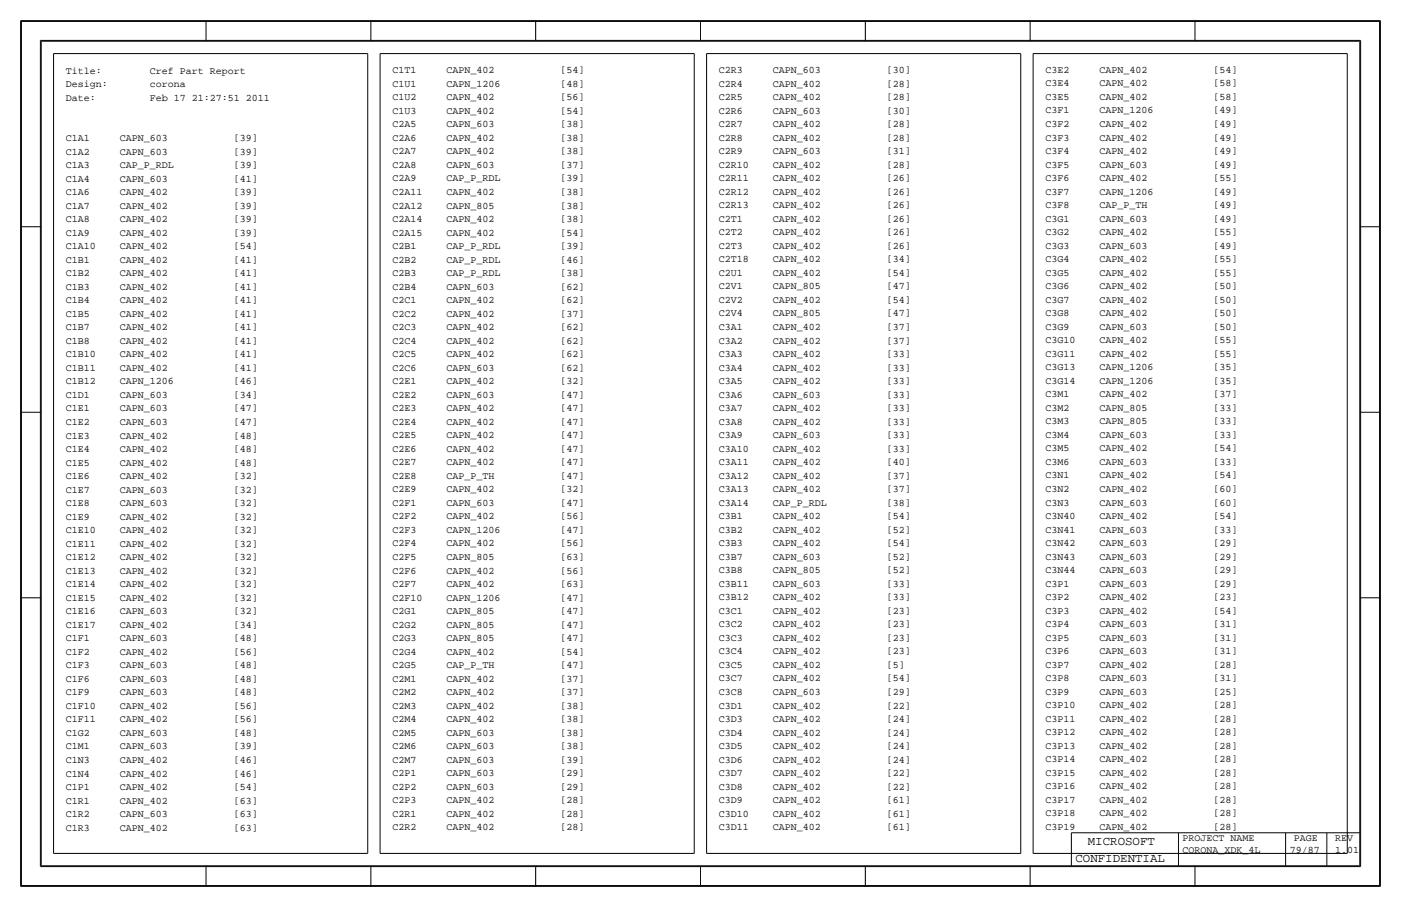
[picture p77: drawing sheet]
<svg xmlns="http://www.w3.org/2000/svg" width="432mm" height="279mm" viewBox="0 0 432 279" stroke-linecap="round" stroke-linejoin="round" font-family="sans-serif">
<defs><g id="words">
<g font-size="3.8">
<text x="335.3" y="260.3">MICROSOFT</text>
<text x="331.5" y="265.4">CONFIDENTIAL</text>
</g>
<g font-size="3.1">
<text x="20.3" y="22.6">Title:</text>
<text x="46.2" y="22.6">Cref Part Report</text>
<text x="121" y="22.6">C1T1</text>
<text x="137.6" y="22.6">CAPN_402</text>
<text x="172.7" y="22.6">[54]</text>
<text x="221.6" y="22.5">C2R3</text>
<text x="238.2" y="22.5">CAPN_603</text>
<text x="273.4" y="22.5">[30]</text>
<text x="322.2" y="22.5">C3E2</text>
<text x="338.9" y="22.5">CAPN_402</text>
<text x="374" y="22.5">[54]</text>
<text x="20.3" y="26.8">Design:</text>
<text x="46.2" y="26.8">corona</text>
<text x="121" y="26.8">C1U1</text>
<text x="137.6" y="26.8">CAPN_1206</text>
<text x="172.7" y="26.8">[48]</text>
<text x="221.6" y="26.7">C2R4</text>
<text x="238.2" y="26.7">CAPN_402</text>
<text x="273.4" y="26.7">[28]</text>
<text x="322.2" y="26.6">C3E4</text>
<text x="338.9" y="26.6">CAPN_402</text>
<text x="374" y="26.6">[58]</text>
<text x="20.3" y="31">Date:</text>
<text x="46.2" y="31">Feb 17 21:27:51 2011</text>
<text x="121" y="35.1">C1U3</text>
<text x="121" y="30.9">C1U2</text>
<text x="137.6" y="35.1">CAPN_402</text>
<text x="137.6" y="30.9">CAPN_402</text>
<text x="172.7" y="35.1">[54]</text>
<text x="172.7" y="30.9">[56]</text>
<text x="221.6" y="35">C2R6</text>
<text x="221.6" y="30.9">C2R5</text>
<text x="238.2" y="35">CAPN_603</text>
<text x="238.2" y="30.9">CAPN_402</text>
<text x="273.4" y="35">[30]</text>
<text x="273.4" y="30.9">[28]</text>
<text x="322.2" y="35">C3F1</text>
<text x="322.2" y="30.8">C3E5</text>
<text x="338.9" y="35">CAPN_1206</text>
<text x="338.9" y="30.8">CAPN_402</text>
<text x="374" y="35">[49]</text>
<text x="374" y="30.8">[58]</text>
<text x="121" y="39.2">C2A5</text>
<text x="137.6" y="39.2">CAPN_603</text>
<text x="172.7" y="39.2">[38]</text>
<text x="221.6" y="39.2">C2R7</text>
<text x="238.2" y="39.2">CAPN_402</text>
<text x="273.4" y="39.2">[28]</text>
<text x="322.2" y="39.1">C3F2</text>
<text x="338.9" y="39.1">CAPN_402</text>
<text x="374" y="39.1">[49]</text>
<text x="20.3" y="47.6">C1A2</text>
<text x="20.3" y="43.5">C1A1</text>
<text x="37" y="47.6">CAPN_603</text>
<text x="37" y="43.5">CAPN_603</text>
<text x="72.1" y="47.6">[39]</text>
<text x="72.1" y="43.5">[39]</text>
<text x="121" y="47.6">C2A7</text>
<text x="121" y="43.4">C2A6</text>
<text x="137.6" y="47.6">CAPN_402</text>
<text x="137.6" y="43.4">CAPN_402</text>
<text x="172.7" y="47.6">[38]</text>
<text x="172.7" y="43.4">[38]</text>
<text x="221.6" y="47.5">C2R9</text>
<text x="221.6" y="43.3">C2R8</text>
<text x="238.2" y="47.5">CAPN_603</text>
<text x="238.2" y="43.3">CAPN_402</text>
<text x="273.4" y="47.5">[31]</text>
<text x="273.4" y="43.3">[28]</text>
<text x="322.2" y="47.5">C3F4</text>
<text x="322.2" y="43.3">C3F3</text>
<text x="338.9" y="47.5">CAPN_402</text>
<text x="338.9" y="43.3">CAPN_402</text>
<text x="374" y="47.5">[49]</text>
<text x="374" y="43.3">[49]</text>
<text x="20.3" y="51.8">C1A3</text>
<text x="37" y="51.8">CAP_P_RDL</text>
<text x="72.1" y="51.8">[39]</text>
<text x="121" y="51.7">C2A8</text>
<text x="137.6" y="51.7">CAPN_603</text>
<text x="172.7" y="51.7">[37]</text>
<text x="221.6" y="51.7">C2R10</text>
<text x="238.2" y="51.7">CAPN_402</text>
<text x="273.4" y="51.7">[28]</text>
<text x="322.2" y="51.6">C3F5</text>
<text x="338.9" y="51.6">CAPN_603</text>
<text x="374" y="51.6">[49]</text>
<text x="20.3" y="56">C1A4</text>
<text x="37" y="56">CAPN_603</text>
<text x="72.1" y="56">[41]</text>
<text x="121" y="55.9">C2A9</text>
<text x="137.6" y="55.9">CAP_P_RDL</text>
<text x="172.7" y="55.9">[39]</text>
<text x="221.6" y="55.8">C2R11</text>
<text x="238.2" y="55.8">CAPN_402</text>
<text x="273.4" y="55.8">[26]</text>
<text x="322.2" y="59.9">C3F7</text>
<text x="322.2" y="55.8">C3F6</text>
<text x="338.9" y="59.9">CAPN_1206</text>
<text x="338.9" y="55.8">CAPN_402</text>
<text x="374" y="59.9">[49]</text>
<text x="374" y="55.8">[55]</text>
<text x="20.3" y="64.3">C1A7</text>
<text x="20.3" y="60.1">C1A6</text>
<text x="37" y="64.3">CAPN_402</text>
<text x="37" y="60.1">CAPN_402</text>
<text x="72.1" y="64.3">[39]</text>
<text x="72.1" y="60.1">[39]</text>
<text x="121" y="64.2">C2A12</text>
<text x="121" y="60.1">C2A11</text>
<text x="137.6" y="64.2">CAPN_805</text>
<text x="137.6" y="60.1">CAPN_402</text>
<text x="172.7" y="64.2">[38]</text>
<text x="172.7" y="60.1">[38]</text>
<text x="221.6" y="64.2">C2R13</text>
<text x="221.6" y="60">C2R12</text>
<text x="238.2" y="64.2">CAPN_402</text>
<text x="238.2" y="60">CAPN_402</text>
<text x="273.4" y="64.2">[26]</text>
<text x="273.4" y="60">[26]</text>
<text x="322.2" y="64.1">C3F8</text>
<text x="338.9" y="64.1">CAP_P_TH</text>
<text x="374" y="64.1">[49]</text>
<text x="20.3" y="68.5">C1A8</text>
<text x="37" y="68.5">CAPN_402</text>
<text x="72.1" y="68.5">[39]</text>
<text x="121" y="68.4">C2A14</text>
<text x="137.6" y="68.4">CAPN_402</text>
<text x="172.7" y="68.4">[38]</text>
<text x="221.6" y="68.3">C2T1</text>
<text x="238.2" y="68.3">CAPN_402</text>
<text x="273.4" y="68.3">[26]</text>
<text x="322.2" y="68.3">C3G1</text>
<text x="338.9" y="68.3">CAPN_603</text>
<text x="374" y="68.3">[49]</text>
<text x="20.3" y="76.8">C1A10</text>
<text x="20.3" y="72.6">C1A9</text>
<text x="37" y="76.8">CAPN_402</text>
<text x="37" y="72.6">CAPN_402</text>
<text x="72.1" y="76.8">[54]</text>
<text x="72.1" y="72.6">[39]</text>
<text x="121" y="76.7">C2B1</text>
<text x="121" y="72.6">C2A15</text>
<text x="137.6" y="76.7">CAP_P_RDL</text>
<text x="137.6" y="72.6">CAPN_402</text>
<text x="172.7" y="76.7">[39]</text>
<text x="172.7" y="72.6">[54]</text>
<text x="221.6" y="76.7">C2T3</text>
<text x="221.6" y="72.5">C2T2</text>
<text x="238.2" y="76.7">CAPN_402</text>
<text x="238.2" y="72.5">CAPN_402</text>
<text x="273.4" y="76.7">[26]</text>
<text x="273.4" y="72.5">[26]</text>
<text x="322.2" y="76.6">C3G3</text>
<text x="322.2" y="72.4">C3G2</text>
<text x="338.9" y="76.6">CAPN_603</text>
<text x="338.9" y="72.4">CAPN_402</text>
<text x="374" y="76.6">[49]</text>
<text x="374" y="72.4">[55]</text>
<text x="20.3" y="81">C1B1</text>
<text x="37" y="81">CAPN_402</text>
<text x="72.1" y="81">[41]</text>
<text x="121" y="80.9">C2B2</text>
<text x="137.6" y="80.9">CAP_P_RDL</text>
<text x="172.7" y="80.9">[46]</text>
<text x="221.6" y="80.8">C2T18</text>
<text x="238.2" y="80.8">CAPN_402</text>
<text x="273.4" y="80.8">[34]</text>
<text x="322.2" y="80.8">C3G4</text>
<text x="338.9" y="80.8">CAPN_402</text>
<text x="374" y="80.8">[55]</text>
<text x="20.3" y="89.3">C1B3</text>
<text x="20.3" y="85.1">C1B2</text>
<text x="37" y="89.3">CAPN_402</text>
<text x="37" y="85.1">CAPN_402</text>
<text x="72.1" y="89.3">[41]</text>
<text x="72.1" y="85.1">[41]</text>
<text x="121" y="89.2">C2B4</text>
<text x="121" y="85.1">C2B3</text>
<text x="137.6" y="89.2">CAPN_603</text>
<text x="137.6" y="85.1">CAP_P_RDL</text>
<text x="172.7" y="89.2">[62]</text>
<text x="172.7" y="85.1">[38]</text>
<text x="221.6" y="89.2">C2V1</text>
<text x="221.6" y="85">C2U1</text>
<text x="238.2" y="89.2">CAPN_805</text>
<text x="238.2" y="85">CAPN_402</text>
<text x="273.4" y="89.2">[47]</text>
<text x="273.4" y="85">[54]</text>
<text x="322.2" y="89.1">C3G6</text>
<text x="322.2" y="84.9">C3G5</text>
<text x="338.9" y="89.1">CAPN_402</text>
<text x="338.9" y="84.9">CAPN_402</text>
<text x="374" y="89.1">[50]</text>
<text x="374" y="84.9">[55]</text>
<text x="20.3" y="93.4">C1B4</text>
<text x="37" y="93.4">CAPN_402</text>
<text x="72.1" y="93.4">[41]</text>
<text x="121" y="93.4">C2C1</text>
<text x="137.6" y="93.4">CAPN_402</text>
<text x="172.7" y="93.4">[62]</text>
<text x="221.6" y="93.3">C2V2</text>
<text x="238.2" y="93.3">CAPN_402</text>
<text x="273.4" y="93.3">[54]</text>
<text x="322.2" y="93.3">C3G7</text>
<text x="338.9" y="93.3">CAPN_402</text>
<text x="374" y="93.3">[50]</text>
<text x="20.3" y="101.8">C1B7</text>
<text x="20.3" y="97.6">C1B5</text>
<text x="37" y="101.8">CAPN_402</text>
<text x="37" y="97.6">CAPN_402</text>
<text x="72.1" y="101.8">[41]</text>
<text x="72.1" y="97.6">[41]</text>
<text x="121" y="101.7">C2C3</text>
<text x="121" y="97.5">C2C2</text>
<text x="137.6" y="101.7">CAPN_402</text>
<text x="137.6" y="97.5">CAPN_402</text>
<text x="172.7" y="101.7">[62]</text>
<text x="172.7" y="97.5">[37]</text>
<text x="221.6" y="101.7">C3A1</text>
<text x="221.6" y="97.5">C2V4</text>
<text x="238.2" y="101.7">CAPN_402</text>
<text x="238.2" y="97.5">CAPN_805</text>
<text x="273.4" y="101.7">[37]</text>
<text x="273.4" y="97.5">[47]</text>
<text x="322.2" y="101.6">C3G9</text>
<text x="322.2" y="97.4">C3G8</text>
<text x="338.9" y="101.6">CAPN_603</text>
<text x="338.9" y="97.4">CAPN_402</text>
<text x="374" y="101.6">[50]</text>
<text x="374" y="97.4">[50]</text>
<text x="20.3" y="105.9">C1B8</text>
<text x="37" y="105.9">CAPN_402</text>
<text x="72.1" y="105.9">[41]</text>
<text x="121" y="105.9">C2C4</text>
<text x="137.6" y="105.9">CAPN_402</text>
<text x="172.7" y="105.9">[62]</text>
<text x="221.6" y="105.8">C3A2</text>
<text x="238.2" y="105.8">CAPN_402</text>
<text x="273.4" y="105.8">[37]</text>
<text x="322.2" y="105.8">C3G10</text>
<text x="338.9" y="105.8">CAPN_402</text>
<text x="374" y="105.8">[55]</text>
<text x="20.3" y="110.1">C1B10</text>
<text x="37" y="110.1">CAPN_402</text>
<text x="72.1" y="110.1">[41]</text>
<text x="121" y="110">C2C5</text>
<text x="137.6" y="110">CAPN_402</text>
<text x="172.7" y="110">[62]</text>
<text x="221.6" y="110">C3A3</text>
<text x="238.2" y="110">CAPN_402</text>
<text x="273.4" y="110">[33]</text>
<text x="322.2" y="109.9">C3G11</text>
<text x="338.9" y="109.9">CAPN_402</text>
<text x="374" y="109.9">[55]</text>
<text x="20.3" y="118.4">C1B12</text>
<text x="20.3" y="114.3">C1B11</text>
<text x="37" y="118.4">CAPN_1206</text>
<text x="37" y="114.3">CAPN_402</text>
<text x="72.1" y="118.4">[46]</text>
<text x="72.1" y="114.3">[41]</text>
<text x="121" y="118.4">C2E1</text>
<text x="121" y="114.2">C2C6</text>
<text x="137.6" y="118.4">CAPN_402</text>
<text x="137.6" y="114.2">CAPN_603</text>
<text x="172.7" y="118.4">[32]</text>
<text x="172.7" y="114.2">[62]</text>
<text x="221.6" y="118.3">C3A5</text>
<text x="221.6" y="114.1">C3A4</text>
<text x="238.2" y="118.3">CAPN_402</text>
<text x="238.2" y="114.1">CAPN_402</text>
<text x="273.4" y="118.3">[33]</text>
<text x="273.4" y="114.1">[33]</text>
<text x="322.2" y="118.2">C3G14</text>
<text x="322.2" y="114.1">C3G13</text>
<text x="338.9" y="118.2">CAPN_1206</text>
<text x="338.9" y="114.1">CAPN_1206</text>
<text x="374" y="118.2">[35]</text>
<text x="374" y="114.1">[35]</text>
<text x="20.3" y="122.6">C1D1</text>
<text x="37" y="122.6">CAPN_603</text>
<text x="72.1" y="122.6">[34]</text>
<text x="121" y="122.5">C2E2</text>
<text x="137.6" y="122.5">CAPN_603</text>
<text x="172.7" y="122.5">[47]</text>
<text x="221.6" y="122.5">C3A6</text>
<text x="238.2" y="122.5">CAPN_603</text>
<text x="273.4" y="122.5">[33]</text>
<text x="322.2" y="122.4">C3M1</text>
<text x="338.9" y="122.4">CAPN_402</text>
<text x="374" y="122.4">[37]</text>
<text x="20.3" y="130.9">C1E2</text>
<text x="20.3" y="126.8">C1E1</text>
<text x="37" y="130.9">CAPN_603</text>
<text x="37" y="126.8">CAPN_603</text>
<text x="72.1" y="130.9">[47]</text>
<text x="72.1" y="126.8">[47]</text>
<text x="121" y="130.9">C2E4</text>
<text x="121" y="126.7">C2E3</text>
<text x="137.6" y="130.9">CAPN_402</text>
<text x="137.6" y="126.7">CAPN_402</text>
<text x="172.7" y="130.9">[47]</text>
<text x="172.7" y="126.7">[47]</text>
<text x="221.6" y="130.8">C3A8</text>
<text x="221.6" y="126.6">C3A7</text>
<text x="238.2" y="130.8">CAPN_402</text>
<text x="238.2" y="126.6">CAPN_402</text>
<text x="273.4" y="130.8">[33]</text>
<text x="273.4" y="126.6">[33]</text>
<text x="322.2" y="130.7">C3M3</text>
<text x="322.2" y="126.6">C3M2</text>
<text x="338.9" y="130.7">CAPN_805</text>
<text x="338.9" y="126.6">CAPN_805</text>
<text x="374" y="130.7">[33]</text>
<text x="374" y="126.6">[33]</text>
<text x="20.3" y="135.1">C1E3</text>
<text x="37" y="135.1">CAPN_402</text>
<text x="72.1" y="135.1">[48]</text>
<text x="121" y="135">C2E5</text>
<text x="137.6" y="135">CAPN_402</text>
<text x="172.7" y="135">[47]</text>
<text x="221.6" y="135">C3A9</text>
<text x="238.2" y="135">CAPN_603</text>
<text x="273.4" y="135">[33]</text>
<text x="322.2" y="134.9">C3M4</text>
<text x="338.9" y="134.9">CAPN_603</text>
<text x="374" y="134.9">[33]</text>
<text x="20.3" y="143.4">C1E5</text>
<text x="20.3" y="139.3">C1E4</text>
<text x="37" y="143.4">CAPN_402</text>
<text x="37" y="139.3">CAPN_402</text>
<text x="72.1" y="143.4">[48]</text>
<text x="72.1" y="139.3">[48]</text>
<text x="121" y="143.4">C2E7</text>
<text x="121" y="139.2">C2E6</text>
<text x="137.6" y="143.4">CAPN_402</text>
<text x="137.6" y="139.2">CAPN_402</text>
<text x="172.7" y="143.4">[47]</text>
<text x="172.7" y="139.2">[47]</text>
<text x="221.6" y="143.3">C3A11</text>
<text x="221.6" y="139.1">C3A10</text>
<text x="238.2" y="143.3">CAPN_402</text>
<text x="238.2" y="139.1">CAPN_402</text>
<text x="273.4" y="143.3">[40]</text>
<text x="273.4" y="139.1">[33]</text>
<text x="322.2" y="143.2">C3M6</text>
<text x="322.2" y="139.1">C3M5</text>
<text x="338.9" y="143.2">CAPN_603</text>
<text x="338.9" y="139.1">CAPN_402</text>
<text x="374" y="143.2">[33]</text>
<text x="374" y="139.1">[54]</text>
<text x="20.3" y="147.6">C1E6</text>
<text x="37" y="147.6">CAPN_402</text>
<text x="72.1" y="147.6">[32]</text>
<text x="121" y="147.5">C2E8</text>
<text x="137.6" y="147.5">CAP_P_TH</text>
<text x="172.7" y="147.5">[47]</text>
<text x="221.6" y="147.5">C3A12</text>
<text x="238.2" y="147.5">CAPN_402</text>
<text x="273.4" y="147.5">[37]</text>
<text x="322.2" y="147.4">C3N1</text>
<text x="338.9" y="147.4">CAPN_402</text>
<text x="374" y="147.4">[54]</text>
<text x="20.3" y="155.9">C1E8</text>
<text x="20.3" y="151.7">C1E7</text>
<text x="37" y="155.9">CAPN_603</text>
<text x="37" y="151.7">CAPN_603</text>
<text x="72.1" y="155.9">[32]</text>
<text x="72.1" y="151.7">[32]</text>
<text x="121" y="155.9">C2F1</text>
<text x="121" y="151.7">C2E9</text>
<text x="137.6" y="155.9">CAPN_603</text>
<text x="137.6" y="151.7">CAPN_402</text>
<text x="172.7" y="155.9">[47]</text>
<text x="172.7" y="151.7">[32]</text>
<text x="221.6" y="155.8">C3A14</text>
<text x="221.6" y="151.6">C3A13</text>
<text x="238.2" y="155.8">CAP_P_RDL</text>
<text x="238.2" y="151.6">CAPN_402</text>
<text x="273.4" y="155.8">[38]</text>
<text x="273.4" y="151.6">[37]</text>
<text x="322.2" y="155.7">C3N3</text>
<text x="322.2" y="151.6">C3N2</text>
<text x="338.9" y="155.7">CAPN_603</text>
<text x="338.9" y="151.6">CAPN_402</text>
<text x="374" y="155.7">[60]</text>
<text x="374" y="151.6">[60]</text>
<text x="20.3" y="160.1">C1E9</text>
<text x="37" y="160.1">CAPN_402</text>
<text x="72.1" y="160.1">[32]</text>
<text x="121" y="160">C2F2</text>
<text x="137.6" y="160">CAPN_402</text>
<text x="172.7" y="160">[56]</text>
<text x="221.6" y="160">C3B1</text>
<text x="238.2" y="160">CAPN_402</text>
<text x="273.4" y="160">[54]</text>
<text x="322.2" y="159.9">C3N40</text>
<text x="338.9" y="159.9">CAPN_402</text>
<text x="374" y="159.9">[54]</text>
<text x="20.3" y="164.2">C1E10</text>
<text x="37" y="164.2">CAPN_402</text>
<text x="72.1" y="164.2">[32]</text>
<text x="121" y="164.2">C2F3</text>
<text x="137.6" y="164.2">CAPN_1206</text>
<text x="172.7" y="164.2">[47]</text>
<text x="221.6" y="164.1">C3B2</text>
<text x="238.2" y="164.1">CAPN_402</text>
<text x="273.4" y="164.1">[52]</text>
<text x="322.2" y="164.1">C3N41</text>
<text x="338.9" y="164.1">CAPN_603</text>
<text x="374" y="164.1">[33]</text>
<text x="20.3" y="172.6">C1E12</text>
<text x="20.3" y="168.4">C1E11</text>
<text x="37" y="172.6">CAPN_402</text>
<text x="37" y="168.4">CAPN_402</text>
<text x="72.1" y="172.6">[32]</text>
<text x="72.1" y="168.4">[32]</text>
<text x="121" y="172.5">C2F5</text>
<text x="121" y="168.3">C2F4</text>
<text x="137.6" y="172.5">CAPN_805</text>
<text x="137.6" y="168.3">CAPN_402</text>
<text x="172.7" y="172.5">[63]</text>
<text x="172.7" y="168.3">[56]</text>
<text x="221.6" y="172.4">C3B7</text>
<text x="221.6" y="168.3">C3B3</text>
<text x="238.2" y="172.4">CAPN_603</text>
<text x="238.2" y="168.3">CAPN_402</text>
<text x="273.4" y="172.4">[52]</text>
<text x="273.4" y="168.3">[54]</text>
<text x="322.2" y="172.4">C3N43</text>
<text x="322.2" y="168.2">C3N42</text>
<text x="338.9" y="172.4">CAPN_603</text>
<text x="338.9" y="168.2">CAPN_603</text>
<text x="374" y="172.4">[29]</text>
<text x="374" y="168.2">[29]</text>
<text x="20.3" y="176.7">C1E13</text>
<text x="37" y="176.7">CAPN_402</text>
<text x="72.1" y="176.7">[32]</text>
<text x="121" y="176.7">C2F6</text>
<text x="137.6" y="176.7">CAPN_402</text>
<text x="172.7" y="176.7">[56]</text>
<text x="221.6" y="176.6">C3B8</text>
<text x="238.2" y="176.6">CAPN_805</text>
<text x="273.4" y="176.6">[52]</text>
<text x="322.2" y="176.6">C3N44</text>
<text x="338.9" y="176.6">CAPN_603</text>
<text x="374" y="176.6">[29]</text>
<text x="20.3" y="185.1">C1E15</text>
<text x="20.3" y="180.9">C1E14</text>
<text x="37" y="185.1">CAPN_402</text>
<text x="37" y="180.9">CAPN_402</text>
<text x="72.1" y="185.1">[32]</text>
<text x="72.1" y="180.9">[32]</text>
<text x="121" y="185">C2F10</text>
<text x="121" y="180.8">C2F7</text>
<text x="137.6" y="185">CAPN_1206</text>
<text x="137.6" y="180.8">CAPN_402</text>
<text x="172.7" y="185">[47]</text>
<text x="172.7" y="180.8">[63]</text>
<text x="221.6" y="184.9">C3B12</text>
<text x="221.6" y="180.8">C3B11</text>
<text x="238.2" y="184.9">CAPN_402</text>
<text x="238.2" y="180.8">CAPN_603</text>
<text x="273.4" y="184.9">[33]</text>
<text x="273.4" y="180.8">[33]</text>
<text x="322.2" y="184.9">C3P2</text>
<text x="322.2" y="180.7">C3P1</text>
<text x="338.9" y="184.9">CAPN_402</text>
<text x="338.9" y="180.7">CAPN_603</text>
<text x="374" y="184.9">[23]</text>
<text x="374" y="180.7">[29]</text>
<text x="20.3" y="189.2">C1E16</text>
<text x="37" y="189.2">CAPN_603</text>
<text x="72.1" y="189.2">[32]</text>
<text x="121" y="189.2">C2G1</text>
<text x="137.6" y="189.2">CAPN_805</text>
<text x="172.7" y="189.2">[47]</text>
<text x="221.6" y="189.1">C3C1</text>
<text x="238.2" y="189.1">CAPN_402</text>
<text x="273.4" y="189.1">[23]</text>
<text x="322.2" y="189">C3P3</text>
<text x="338.9" y="189">CAPN_402</text>
<text x="374" y="189">[54]</text>
<text x="20.3" y="197.6">C1F1</text>
<text x="20.3" y="193.4">C1E17</text>
<text x="37" y="197.6">CAPN_603</text>
<text x="37" y="193.4">CAPN_402</text>
<text x="72.1" y="197.6">[48]</text>
<text x="72.1" y="193.4">[34]</text>
<text x="121" y="197.5">C2G3</text>
<text x="121" y="193.3">C2G2</text>
<text x="137.6" y="197.5">CAPN_805</text>
<text x="137.6" y="193.3">CAPN_805</text>
<text x="172.7" y="197.5">[47]</text>
<text x="172.7" y="193.3">[47]</text>
<text x="221.6" y="197.4">C3C3</text>
<text x="221.6" y="193.3">C3C2</text>
<text x="238.2" y="197.4">CAPN_402</text>
<text x="238.2" y="193.3">CAPN_402</text>
<text x="273.4" y="197.4">[23]</text>
<text x="273.4" y="193.3">[23]</text>
<text x="322.2" y="197.4">C3P5</text>
<text x="322.2" y="193.2">C3P4</text>
<text x="338.9" y="197.4">CAPN_603</text>
<text x="338.9" y="193.2">CAPN_603</text>
<text x="374" y="197.4">[31]</text>
<text x="374" y="193.2">[31]</text>
<text x="20.3" y="201.7">C1F2</text>
<text x="37" y="201.7">CAPN_402</text>
<text x="72.1" y="201.7">[56]</text>
<text x="121" y="201.7">C2G4</text>
<text x="137.6" y="201.7">CAPN_402</text>
<text x="172.7" y="201.7">[54]</text>
<text x="221.6" y="201.6">C3C4</text>
<text x="238.2" y="201.6">CAPN_402</text>
<text x="273.4" y="201.6">[23]</text>
<text x="322.2" y="201.5">C3P6</text>
<text x="338.9" y="201.5">CAPN_603</text>
<text x="374" y="201.5">[31]</text>
<text x="20.3" y="205.9">C1F3</text>
<text x="37" y="205.9">CAPN_603</text>
<text x="72.1" y="205.9">[48]</text>
<text x="121" y="210">C2M1</text>
<text x="121" y="205.8">C2G5</text>
<text x="137.6" y="210">CAPN_402</text>
<text x="137.6" y="205.8">CAP_P_TH</text>
<text x="172.7" y="210">[37]</text>
<text x="172.7" y="205.8">[47]</text>
<text x="221.6" y="209.9">C3C7</text>
<text x="221.6" y="205.8">C3C5</text>
<text x="238.2" y="209.9">CAPN_402</text>
<text x="238.2" y="205.8">CAPN_402</text>
<text x="273.4" y="209.9">[54]</text>
<text x="273.4" y="205.8">[5]</text>
<text x="322.2" y="209.9">C3P8</text>
<text x="322.2" y="205.7">C3P7</text>
<text x="338.9" y="209.9">CAPN_603</text>
<text x="338.9" y="205.7">CAPN_402</text>
<text x="374" y="209.9">[31]</text>
<text x="374" y="205.7">[28]</text>
<text x="20.3" y="214.2">C1F9</text>
<text x="20.3" y="210.1">C1F6</text>
<text x="37" y="214.2">CAPN_603</text>
<text x="37" y="210.1">CAPN_603</text>
<text x="72.1" y="214.2">[48]</text>
<text x="72.1" y="210.1">[48]</text>
<text x="121" y="214.2">C2M2</text>
<text x="137.6" y="214.2">CAPN_402</text>
<text x="172.7" y="214.2">[37]</text>
<text x="221.6" y="214.1">C3C8</text>
<text x="238.2" y="214.1">CAPN_603</text>
<text x="273.4" y="214.1">[29]</text>
<text x="322.2" y="214">C3P9</text>
<text x="338.9" y="214">CAPN_603</text>
<text x="374" y="214">[25]</text>
<text x="20.3" y="218.4">C1F10</text>
<text x="37" y="218.4">CAPN_402</text>
<text x="72.1" y="218.4">[56]</text>
<text x="121" y="218.3">C2M3</text>
<text x="137.6" y="218.3">CAPN_402</text>
<text x="172.7" y="218.3">[38]</text>
<text x="221.6" y="218.3">C3D1</text>
<text x="238.2" y="218.3">CAPN_402</text>
<text x="273.4" y="218.3">[22]</text>
<text x="322.2" y="218.2">C3P10</text>
<text x="338.9" y="218.2">CAPN_402</text>
<text x="374" y="218.2">[28]</text>
<text x="20.3" y="226.7">C1G2</text>
<text x="20.3" y="222.5">C1F11</text>
<text x="37" y="226.7">CAPN_603</text>
<text x="37" y="222.5">CAPN_402</text>
<text x="72.1" y="226.7">[48]</text>
<text x="72.1" y="222.5">[56]</text>
<text x="121" y="226.6">C2M5</text>
<text x="121" y="222.5">C2M4</text>
<text x="137.6" y="226.6">CAPN_603</text>
<text x="137.6" y="222.5">CAPN_402</text>
<text x="172.7" y="226.6">[38]</text>
<text x="172.7" y="222.5">[38]</text>
<text x="221.6" y="226.6">C3D4</text>
<text x="221.6" y="222.4">C3D3</text>
<text x="238.2" y="226.6">CAPN_402</text>
<text x="238.2" y="222.4">CAPN_402</text>
<text x="273.4" y="226.6">[24]</text>
<text x="273.4" y="222.4">[24]</text>
<text x="322.2" y="226.5">C3P12</text>
<text x="322.2" y="222.4">C3P11</text>
<text x="338.9" y="226.5">CAPN_402</text>
<text x="338.9" y="222.4">CAPN_402</text>
<text x="374" y="226.5">[28]</text>
<text x="374" y="222.4">[28]</text>
<text x="20.3" y="230.9">C1M1</text>
<text x="37" y="230.9">CAPN_603</text>
<text x="72.1" y="230.9">[39]</text>
<text x="121" y="230.8">C2M6</text>
<text x="137.6" y="230.8">CAPN_603</text>
<text x="172.7" y="230.8">[38]</text>
<text x="221.6" y="230.8">C3D5</text>
<text x="238.2" y="230.8">CAPN_402</text>
<text x="273.4" y="230.8">[24]</text>
<text x="322.2" y="230.7">C3P13</text>
<text x="338.9" y="230.7">CAPN_402</text>
<text x="374" y="230.7">[28]</text>
<text x="20.3" y="239.2">C1N4</text>
<text x="20.3" y="235">C1N3</text>
<text x="37" y="239.2">CAPN_402</text>
<text x="37" y="235">CAPN_402</text>
<text x="72.1" y="239.2">[46]</text>
<text x="72.1" y="235">[46]</text>
<text x="121" y="239.1">C2P1</text>
<text x="121" y="235">C2M7</text>
<text x="137.6" y="239.1">CAPN_603</text>
<text x="137.6" y="235">CAPN_603</text>
<text x="172.7" y="239.1">[29]</text>
<text x="172.7" y="235">[39]</text>
<text x="221.6" y="239.1">C3D7</text>
<text x="221.6" y="234.9">C3D6</text>
<text x="238.2" y="239.1">CAPN_402</text>
<text x="238.2" y="234.9">CAPN_402</text>
<text x="273.4" y="239.1">[22]</text>
<text x="273.4" y="234.9">[24]</text>
<text x="322.2" y="239">C3P15</text>
<text x="322.2" y="234.9">C3P14</text>
<text x="338.9" y="239">CAPN_402</text>
<text x="338.9" y="234.9">CAPN_402</text>
<text x="374" y="239">[28]</text>
<text x="374" y="234.9">[28]</text>
<text x="20.3" y="243.4">C1P1</text>
<text x="37" y="243.4">CAPN_402</text>
<text x="72.1" y="243.4">[54]</text>
<text x="121" y="243.3">C2P2</text>
<text x="137.6" y="243.3">CAPN_603</text>
<text x="172.7" y="243.3">[29]</text>
<text x="221.6" y="243.2">C3D8</text>
<text x="238.2" y="243.2">CAPN_402</text>
<text x="273.4" y="243.2">[22]</text>
<text x="322.2" y="243.2">C3P16</text>
<text x="338.9" y="243.2">CAPN_402</text>
<text x="374" y="243.2">[28]</text>
<text x="20.3" y="251.7">C1R2</text>
<text x="20.3" y="247.5">C1R1</text>
<text x="37" y="251.7">CAPN_603</text>
<text x="37" y="247.5">CAPN_402</text>
<text x="72.1" y="251.7">[63]</text>
<text x="72.1" y="247.5">[63]</text>
<text x="121" y="251.6">C2R1</text>
<text x="121" y="247.5">C2P3</text>
<text x="137.6" y="251.6">CAPN_402</text>
<text x="137.6" y="247.5">CAPN_402</text>
<text x="172.7" y="251.6">[28]</text>
<text x="172.7" y="247.5">[28]</text>
<text x="221.6" y="251.6">C3D10</text>
<text x="221.6" y="247.4">C3D9</text>
<text x="238.2" y="251.6">CAPN_402</text>
<text x="238.2" y="247.4">CAPN_402</text>
<text x="273.4" y="251.6">[61]</text>
<text x="273.4" y="247.4">[61]</text>
<text x="322.2" y="251.5">C3P18</text>
<text x="322.2" y="247.3">C3P17</text>
<text x="338.9" y="251.5">CAPN_402</text>
<text x="338.9" y="247.3">CAPN_402</text>
<text x="374" y="251.5">[28]</text>
<text x="374" y="247.3">[28]</text>
<text x="20.3" y="255.9">C1R3</text>
<text x="37" y="255.9">CAPN_402</text>
<text x="72.1" y="255.9">[63]</text>
<text x="121" y="255.8">C2R2</text>
<text x="137.6" y="255.8">CAPN_402</text>
<text x="172.7" y="255.8">[28]</text>
<text x="221.6" y="255.7">C3D11</text>
<text x="238.2" y="255.7">CAPN_402</text>
<text x="273.4" y="255.7">[61]</text>
<text x="322.2" y="255.7">C3P19</text>
<text x="338.9" y="255.7">CAPN_402</text>
<text x="374" y="255.7">[28]</text>
<text x="364.5" y="262.9">CORONA_XDK_4L</text>
<text x="364.5" y="259.1">PROJECT NAME</text>
<text x="397.5" y="262.9">79/87</text>
<text x="398.8" y="259.1">PAGE</text>
<text x="411.5" y="262.9">1.01</text>
<text x="411.5" y="259.1">REV</text>
</g>
</g></defs>
<!-- layer: Nets -->
<g fill="none" stroke="#000" stroke-width=".31">
<path d="M16.5 16.5v246.4zM16.5 16.5h96.8zM113.3 16.5v246.4zM117.1 16.5v246.4zM117.1 16.5h96.9zM214 16.5v246.4zM217.8 16.5v246.4zM217.8 16.5h96.8zM314.6 16.5v246.4zM318.4 16.5v246.4zM318.4 16.5h96.8zM415.2 16.5v246.4z"/>
<path d="M16.5 262.9h96.8zM117.1 262.9h96.9zM217.8 262.9h96.8zM318.4 262.9h96.8z"/>
</g>
<!-- layer: Page Border and Title Block -->
<g fill="none" stroke="#000" stroke-width=".31">
<path d="M6.3 6.3v266.7zM6.4 6.3h419zM6.6 6.6h418.6zM6.6 6.6v266.2zM12.4 12.4v254.6zM12.4 12.4h407zM12.7 12.7h406.4zM12.7 12.7v254zM63.5 6.3v6.4zM114.3 6.3v6.4zM165.1 6.3v6.4zM215.9 6.3v6.4z"/>
<path d="M266.7 6.3v6.4zM317.5 6.3v6.4zM368.3 6.3v6.4zM419.1 12.7v254zM419.4 12.4v254.6zM425.2 6.6v266.2zM425.4 6.3v266.7zM6.3 69.8h6.4zM419.1 69.8h6.3zM6.3 127h6.4zM419.1 127h6.3zM6.3 184.1h6.4z"/>
<path d="M419.1 184.1h6.3zM330.2 256.5v10.2zM330.2 256.5h88.9zM363.2 256.5v10.2zM396.2 256.5v10.2zM408.9 256.5v10.2zM6.4 273h419zM6.6 272.8h418.6zM12.4 267h407zM12.7 266.7h406.4zM63.5 266.7v6.3zM114.3 266.7v6.3z"/>
<path d="M165.1 266.7v6.3zM215.9 266.7v6.3zM266.7 266.7v6.3zM317.5 266.7v6.3zM368.3 266.7v6.3z"/>
</g>
<use href="#words"/>
</svg>
